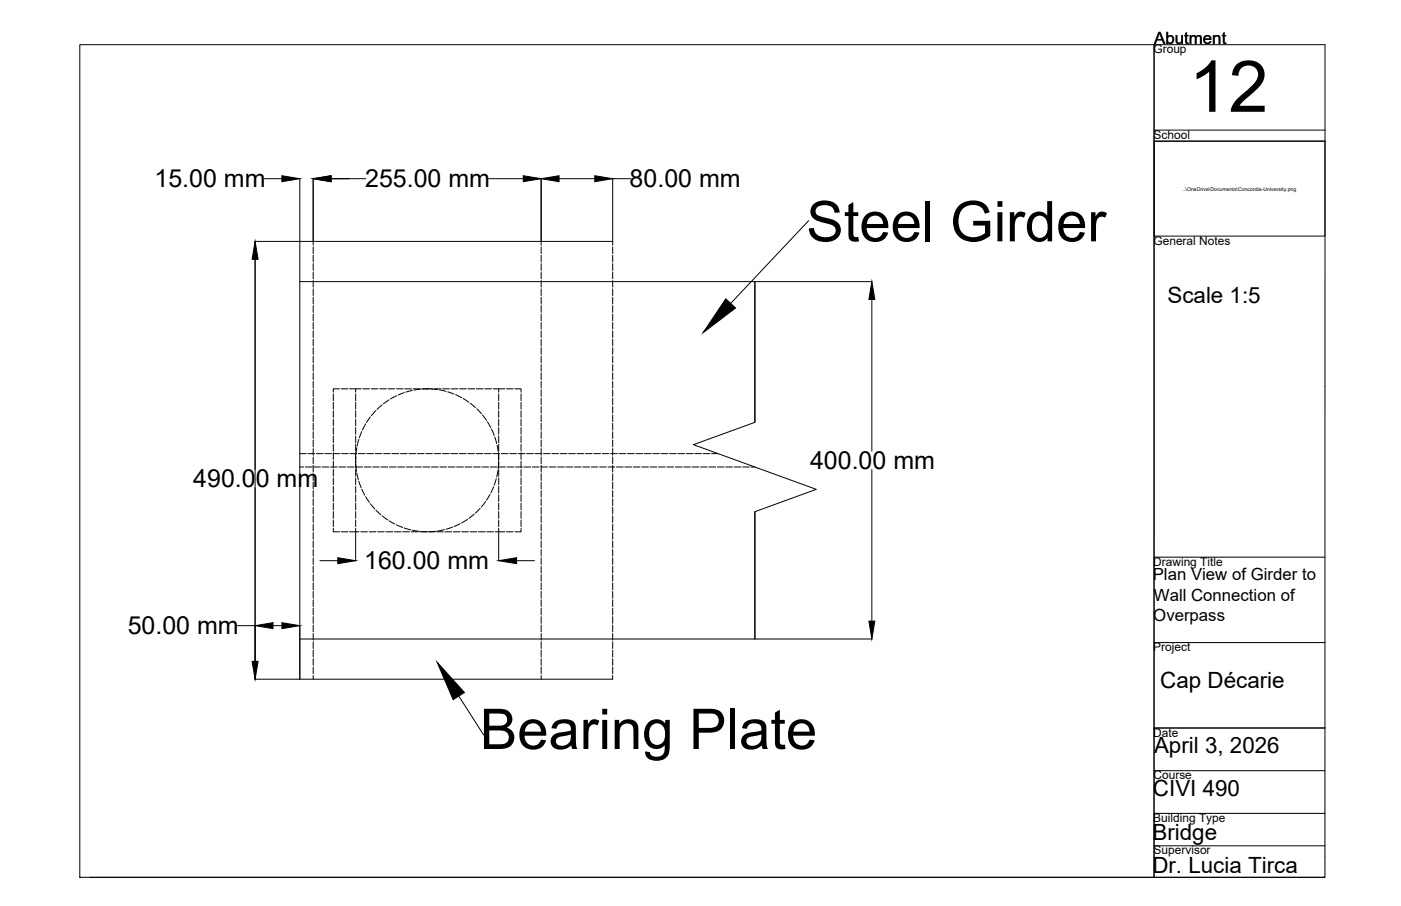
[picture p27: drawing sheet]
<svg xmlns="http://www.w3.org/2000/svg" width="432mm" height="279mm" viewBox="0 0 432 279" stroke-linecap="round" stroke-linejoin="round" font-family="sans-serif">
<defs><g id="words">
<text font-size="22.1" x="366.4" y="34.5">12</text>
<g font-size="17.3">
<text x="248.5" y="74.4">Steel Girder</text>
<text x="147.9" y="231">Bearing Plate</text>
</g>
<g font-size="7.7">
<text x="47.6" y="57.8">15.00 mm</text>
<text x="112.5" y="57.8">255.00 mm</text>
<text x="194.1" y="57.8">80.00 mm</text>
<text x="249.7" y="144.7">400.00 mm</text>
<text x="59.6" y="150.3">490.00 mm</text>
<text x="112.2" y="175.6">160.00 mm</text>
<text x="39.4" y="195.7">50.00 mm</text>
</g>
<g font-size="6.9">
<text x="359.8" y="93.5">Scale 1:5</text>
<text x="357.6" y="212.2">Cap Décarie</text>
<text x="355.7" y="232.1">April 3, 2026</text>
<text x="355.4" y="245.4">CIVI 490</text>
<text x="355.2" y="259.2">Bridge</text>
<text x="355.2" y="269.2">Dr. Lucia Tirca</text>
</g>
<g font-size="5.2">
<text x="355.7" y="13.7">Abutment</text>
<text x="355.3" y="179">Plan View of Girder to</text>
<text x="355.6" y="185.2">Wall Connection of</text>
<text x="355.5" y="191.5">Overpass</text>
</g>
<g font-size="3.7">
<text x="355.5" y="16.5">Group</text>
<text x="355.5" y="42.8">School</text>
<text x="355.5" y="75.5">General Notes</text>
<text x="355.4" y="174.5">Drawing Title</text>
<text x="355.4" y="200.8">Project</text>
<text x="355.4" y="227.1">Date</text>
<text x="355.5" y="240.4">Course</text>
<text x="355.4" y="253.5">Building Type</text>
<text x="355.5" y="263.5">Supervisor</text>
</g>
<text font-size="1.6" x="364.5" y="58.9">..\OneDrive\Documents\Concordia-University.png</text>
</g></defs>
<!-- layer: 0 -->
<g fill="none" stroke="#000" stroke-width=".31">
<path d="M24.6 13.8h331.1v256.8h-331.1zM81.4 55.1h5.5M92.4 55.1v154.4M96.5 55.1v20.5M102 55.1h10.7M150.6 55.1h10.7M166.8 55.1v20.5M172.3 55.1h11M194.3 55.1h-5.5v20.5M78.6 74.4h.1M78.6 80v64.8M96.5 76.1v2.1"/>
<path d="M96.5 78.7v2.1M166.8 76.1v2.1M166.8 78.7v2.1M188.8 74.4h-110.2v135.1h110.2v-1.2M188.8 76.1v2.1M188.8 78.7v2.1M249.3 68.1l-24.1 25.5M92.4 86.9h140.3v43.3M96.5 81.3v2.1M96.5 83.9v2.1M96.5 86.5v2.1M96.5 89.1v2.1"/>
<path d="M96.5 91.7v2.1M96.5 94.3v2M96.5 96.9v2M96.5 99.5v2M166.8 81.3v2.1M166.8 83.9v2.1M166.8 86.5v2.1M166.8 89.1v2.1M166.8 91.7v2.1M166.8 94.3v2M166.8 96.9v2M166.8 99.5v2"/>
<path d="M188.8 81.3v2.1M188.8 83.9v2.1M188.8 86.5v2.1M188.8 89.1v2.1M188.8 91.7v2.1M188.8 94.3v2M188.8 96.9v2M188.8 99.5v2M268.7 92.4v46.7M268.8 86.9h-36.1v43.3l-19 6.9 37.9 13.8-18.9 6.9v39.3h36.1M96.5 102v2.1M96.5 104.6v2.1"/>
<path d="M96.5 107.2v2.1M96.5 109.8v2.1M96.5 112.4v2.1M96.5 115v2.1M96.5 117.6v2.1M104.6 119.9h-1.9v1.1M105.1 119.9h2.1M107.7 119.9h1.9M111.3 119.9h-1.7v1.1M111.8 119.9h2.1M114.4 119.9h2.1M117 119.9h2.1"/>
<path d="M119.6 119.9h2.1M122.2 119.9h2.1M124.8 119.9h2.1M127.4 119.9h2.1M129.7 120l-2.1 .3M130 119.9h3.4M132.3 119.9l-2.1 .1M132.8 119.9l2.1 .3M133.9 119.9h2M136.5 119.9h2M139.1 119.9h2M141.6 119.9h2.1"/>
<path d="M144.2 119.9h2.1M146.8 119.9h2.1M149.4 119.9h2.1M152 119.9h1.7v1.1M153.7 119.9h1.9M156.1 119.9h2.1M158.7 119.9h1.9v1.1M166.8 102v2.1M166.8 104.6v2.1M166.8 107.2v2.1M166.8 109.8v2.1M166.8 112.4v2.1"/>
<path d="M166.8 115v2.1M166.8 117.6v2.1M188.8 102v2.1M188.8 104.6v2.1M188.8 107.2v2.1M188.8 109.8v2.1M188.8 112.4v2.1M188.8 115v2.1M188.8 117.6v2.1M92.4 139.9h2M94.9 139.9h2.1M96.5 120.2v2.1"/>
<path d="M96.5 122.8v2M96.5 125.4v2M96.5 128v2M96.5 130.5v2.1M96.5 133.1v2.1M96.5 135.7v2.1M96.5 138.3v2.1M97.5 139.9h2.1M100.1 139.9h2.1M102.7 139.9h2.1M102.7 121.5v2.1M102.7 124.1v2"/>
<path d="M102.7 126.7v2M102.7 129.3v2M102.7 131.9v2M102.7 134.4v2.1M102.7 137v2.1M102.7 139.6v2.1M105.3 139.9h2.1M107.9 139.9h2M109.6 121.5v2.1M109.6 124.1v2M109.6 126.7v2M109.6 129.3v2"/>
<path d="M109.6 131.9v2M109.6 134.4v2.1M109.6 137v2.1M109.6 139.6v2.1M110 138.1l-.3 2M110.5 139.9h2M110.6 135.5l-.5 2M111.5 133.1l-.8 1.9M112.7 130.8l-1 1.8M113.1 139.9h2M114.1 128.6l-1.1 1.7M115.6 139.9h2.1"/>
<path d="M115.8 126.6l-1.3 1.6M117.8 124.8l-1.6 1.4M118.2 139.9h2.1M119.9 123.3l-1.7 1.2M120.8 139.9h2.1M122.2 122.1l-1.9 .9M123.4 139.9h2.1M124.6 121.1l-1.9 .7M126 139.9h2.1M127.1 120.4l-2 .5M128.6 139.9h2.1M131.2 139.9h2.1"/>
<path d="M133.8 139.9h2.1M135.4 120.2l2.1 .5M136.4 139.9h2.1M138 120.8l1.9 .7M139 139.9h2M140.4 121.7l1.9 1M141.6 139.9h2M142.8 122.9l1.7 1.2M144.2 139.9h2M144.9 124.4l1.6 1.3M146.7 139.9h2.1M146.9 126.1l1.5 1.5"/>
<path d="M148.7 128l1.2 1.6M149.3 139.9h2.1M150.2 130.1l1.1 1.8M151.5 132.4l.8 1.9M151.9 139.9h2.1M152.5 134.8l.6 2M153.2 137.3l.3 2M153.6 139.9l.1 2.1M153.7 121.5v2.1M153.7 124.1v2M153.7 126.7v2M153.7 129.3v2"/>
<path d="M153.7 131.9v2M153.7 134.4v2.1M153.7 137v2.1M153.7 139.6v2.1M154.5 139.9h2.1M157.1 139.9h2.1M159.7 139.9h2.1M160.6 121.5v2.1M160.6 124.1v2M160.6 126.7v2M160.6 129.3v2M160.6 131.9v2"/>
<path d="M160.6 134.4v2.1M160.6 137v2.1M160.6 139.6v2.1M162.3 139.9h2.1M164.9 139.9h2.1M166.8 120.2v2.1M166.8 122.8v2M166.8 125.4v2M166.8 128v2M166.8 130.5v2.1M166.8 133.1v2.1M166.8 135.7v2.1"/>
<path d="M166.8 138.3v2.1M167.5 139.9h2.1M170.1 139.9h2M172.7 139.9h2M175.2 139.9h2.1M177.8 139.9h2.1M180.4 139.9h2.1M183 139.9h2.1M185.6 139.9h2.1M188.2 139.9h2.1M188.8 120.2v2.1M188.8 122.8v2"/>
<path d="M188.8 125.4v2M188.8 128v2M188.8 130.5v2.1M188.8 133.1v2.1M188.8 135.7v2.1M188.8 138.3v2.1M190.8 139.9h2.1M193.4 139.9h2.1M196 139.9h2.1M198.6 139.9h2M201.2 139.9h2M203.8 139.9h2"/>
<path d="M206.4 139.9h2M208.9 139.9h2.1M211.5 139.9h2.1M214.1 139.9h2.1M216.7 139.9h2.1M219.3 139.9h2M78.6 150.4v59M92.4 144h1.2M94.1 144h2.1M96.5 140.9v2.1M96.5 143.5v2.1M96.5 146.1v2.1"/>
<path d="M96.5 148.7v2.1M96.5 151.3v2.1M96.5 153.9v2M96.5 156.5v2M96.5 159.1v2M96.7 144h2.1M99.3 144h2.1M101.9 144h2.1M102.7 142.2v2.1M102.7 144.8v2.1M102.7 147.4v2.1M102.7 150v2.1"/>
<path d="M102.7 152.6v2.1M102.7 155.2v2.1M102.7 157.8v2M104.5 144h2.1M107.1 144h2M109.6 142.2v2.1M109.6 144.8v2.1M109.6 147.4v2.1M109.6 150v2.1M109.6 152.6v2.1M109.6 155.2v2.1M109.6 157.8v2"/>
<path d="M109.7 140.7l-.1 2M109.7 143.3l.2 2M109.7 144h2M110 145.9l.4 2M110.6 148.4l.7 2M111.5 150.8l.9 1.9M112.2 144h2.1M112.7 153.2l1.1 1.7M114.2 155.3l1.3 1.6M114.8 144h2.1M115.9 157.3l1.5 1.4M117.4 144h2.1"/>
<path d="M117.8 159.1l1.7 1.2M120 144h2.1M122.6 144h2.1M125.2 144h2.1M127.8 144h2.1M130.4 144h2.1M133 144h2.1M135.6 144h2M138.2 144h2M140.8 144h2M143.4 144h2M145.9 144h2.1"/>
<path d="M146.2 158.6l-1.7 1.3M148 156.7l-1.5 1.5M148.5 144h2.1M149.6 154.7l-1.2 1.6M151 152.5l-1.1 1.8M151.1 144h2.1M152.1 150.1l-.8 1.9M153 147.6l-.7 2M153.5 145.1l-.4 2M153.7 142.5l-.2 2.1M153.7 142.2v2.1M153.7 144.8v2.1"/>
<path d="M153.7 147.4v2.1M153.7 150v2.1M153.7 152.6v2.1M153.7 155.2v2.1M153.7 157.8v2M153.7 144h2.1M156.3 144h2.1M158.9 144h2.1M160.6 142.2v2.1M160.6 144.8v2.1M160.6 147.4v2.1M160.6 150v2.1"/>
<path d="M160.6 152.6v2.1M160.6 155.2v2.1M160.6 157.8v2M161.5 144h2.1M164.1 144h2.1M166.7 144h2.1M166.8 140.9v2.1M166.8 143.5v2.1M166.8 146.1v2.1M166.8 148.7v2.1M166.8 151.3v2.1M166.8 153.9v2"/>
<path d="M166.8 156.5v2M166.8 159.1v2M169.3 144h2M171.9 144h2M174.5 144h2M177 144h2.1M179.6 144h2.1M182.2 144h2.1M184.8 144h2.1M187.4 144h2.1M188.8 140.9v2.1M188.8 143.5v2.1"/>
<path d="M188.8 146.1v2.1M188.8 148.7v2.1M188.8 151.3v2.1M188.8 153.9v2M188.8 156.5v2M188.8 159.1v2M190 144h2.1M192.6 144h2.1M195.2 144h2.1M197.8 144h2.1M200.4 144h2M203 144h2"/>
<path d="M205.5 144h2.1M208.1 144h2.1M210.7 144h2.1M213.3 144h2.1M215.9 144h2.1M218.5 144h2.1M221.1 144h2.1M223.7 144h2.1M226.3 144h2.1M228.9 144h2M231.5 144h1.2M232.7 157.8v39.3h-140.3"/>
<path d="M268.7 144.8v46.8M96.5 161.7v2M96.5 164.2v2.1M96.5 166.8v2.1M96.5 169.4v2.1M96.5 172v2.1M96.5 174.6v2.1M96.5 177.2v2.1M96.5 179.8v2.1M98.6 172.9h5.5M102.7 162.9v1.1h1.9M102.7 160.4v2"/>
<path d="M105.1 164h2.1M107.7 164h1.9M109.6 162.9v1.1h1.1M109.6 160.4v2M109.6 164v9M111.2 164h2.1M113.8 164h2.1M116.4 164h2M119 164h2M119.9 160.6l1.8 1M121.6 164h2M122.2 161.9l1.9 .8"/>
<path d="M124.1 164h2.1M124.6 162.8l2 .6M126.7 164h2.1M127.1 163.5l2.1 .4M129.3 164h2.1M129.7 163.9l2.1 .1M131.9 164h2.1M134.4 163.8l-2.1 .2M134.5 164h2.1M137 163.3l-2.1 .4M137.1 164h2.1M139.5 162.6l-2 .6"/>
<path d="M139.7 164h2.1M141.8 161.5l-1.8 .9M142.3 164h2.1M144.1 160.2l-1.8 1.1M144.9 164h2M147.5 164h2M150.1 164h2M153.7 162.9v1.1h-1M153.7 164h1.9M153.7 160.4v2M153.7 164v9M156.1 164h2.1"/>
<path d="M159.2 172.9h5.5M160.6 162.9v1.1h-1.9M160.6 160.4v2M166.8 161.7v2M166.8 164.2v2.1M166.8 166.8v2.1M166.8 169.4v2.1M166.8 172v2.1M166.8 174.6v2.1M166.8 177.2v2.1M166.8 179.8v2.1M188.8 161.7v2"/>
<path d="M188.8 164.2v2.1M188.8 166.8v2.1M188.8 169.4v2.1M188.8 172v2.1M188.8 174.6v2.1M188.8 177.2v2.1M188.8 179.8v2.1M73.1 192.9h5.5M84.1 192.9h2.8M96.5 182.4v2.1M96.5 185v2.1M96.5 187.6v2"/>
<path d="M96.5 190.2v2M96.5 192.8v2M96.5 195.4v2M96.5 197.9v2.1M166.8 182.4v2.1M166.8 185v2.1M166.8 187.6v2M166.8 190.2v2M166.8 192.8v2M166.8 195.4v2M166.8 197.9v2.1M188.8 182.4v2.1"/>
<path d="M188.8 185v2.1M188.8 187.6v2M188.8 190.2v2M188.8 192.8v2M188.8 195.4v2M188.8 197.9v2.1M78.6 209.5h.1M96.5 200.5v2.1M96.5 203.1v2.1M96.5 205.7v2.1M96.5 208.3v1.2M141.4 214.7l7.7 11.9"/>
<path d="M166.8 200.5v2.1M166.8 203.1v2.1M166.8 205.7v2.1M166.8 208.3v1.2M188.8 200.5v2.1M188.8 203.1v2.1M188.8 205.7v2.1M27.6 270.6h380.8"/>
</g>
<g fill="#000" stroke="#000" stroke-width=".31">
<path d="M86.9 54.2l5.5 .9-5.5 .9zM96.5 55.1l5.5-.9v1.8zM161.3 54.2l5.5 .9-5.5 .9zM166.8 55.1l5.5-.9v1.8zM183.3 54.2l5.5 .9-5.5 .9zM78.6 74.4l.9 5.6h-1.8zM223.7 92.2l3 2.8-10 7.6zM268.7 86.9l.9 5.5h-1.8zM104.1 172l5.5 .9-5.5 .9zM153.7 172.9l5.5-.9v1.8zM78.6 192.9l5.5-.9v1.9zM86.9 192l5.5 .9-5.5 1z"/>
<path d="M267.8 191.6h1.8l-.9 5.5zM77.7 204h1.8l-.9 5.5zM134.7 204.2l8.4 9.4-3.4 2.2z"/>
</g>
<!-- layer: TitleBlock -->
<path d="M355.7 13.8h52.7v256.8h-52.7zM355.7 43.5h52.7v29.3h-52.7zM355.7 40.1h52.7M355.7 43.5h52.7M408.4 119.1h.1M355.7 171.8h52.7M355.7 198.2h52.7M355.7 224.5h52.7M355.7 237.7h52.7M355.7 250.8h52.7M355.7 260.8h52.7M408.4 264h.1" fill="none" stroke="#000" stroke-width=".31"/>
<use href="#words"/>
</svg>
